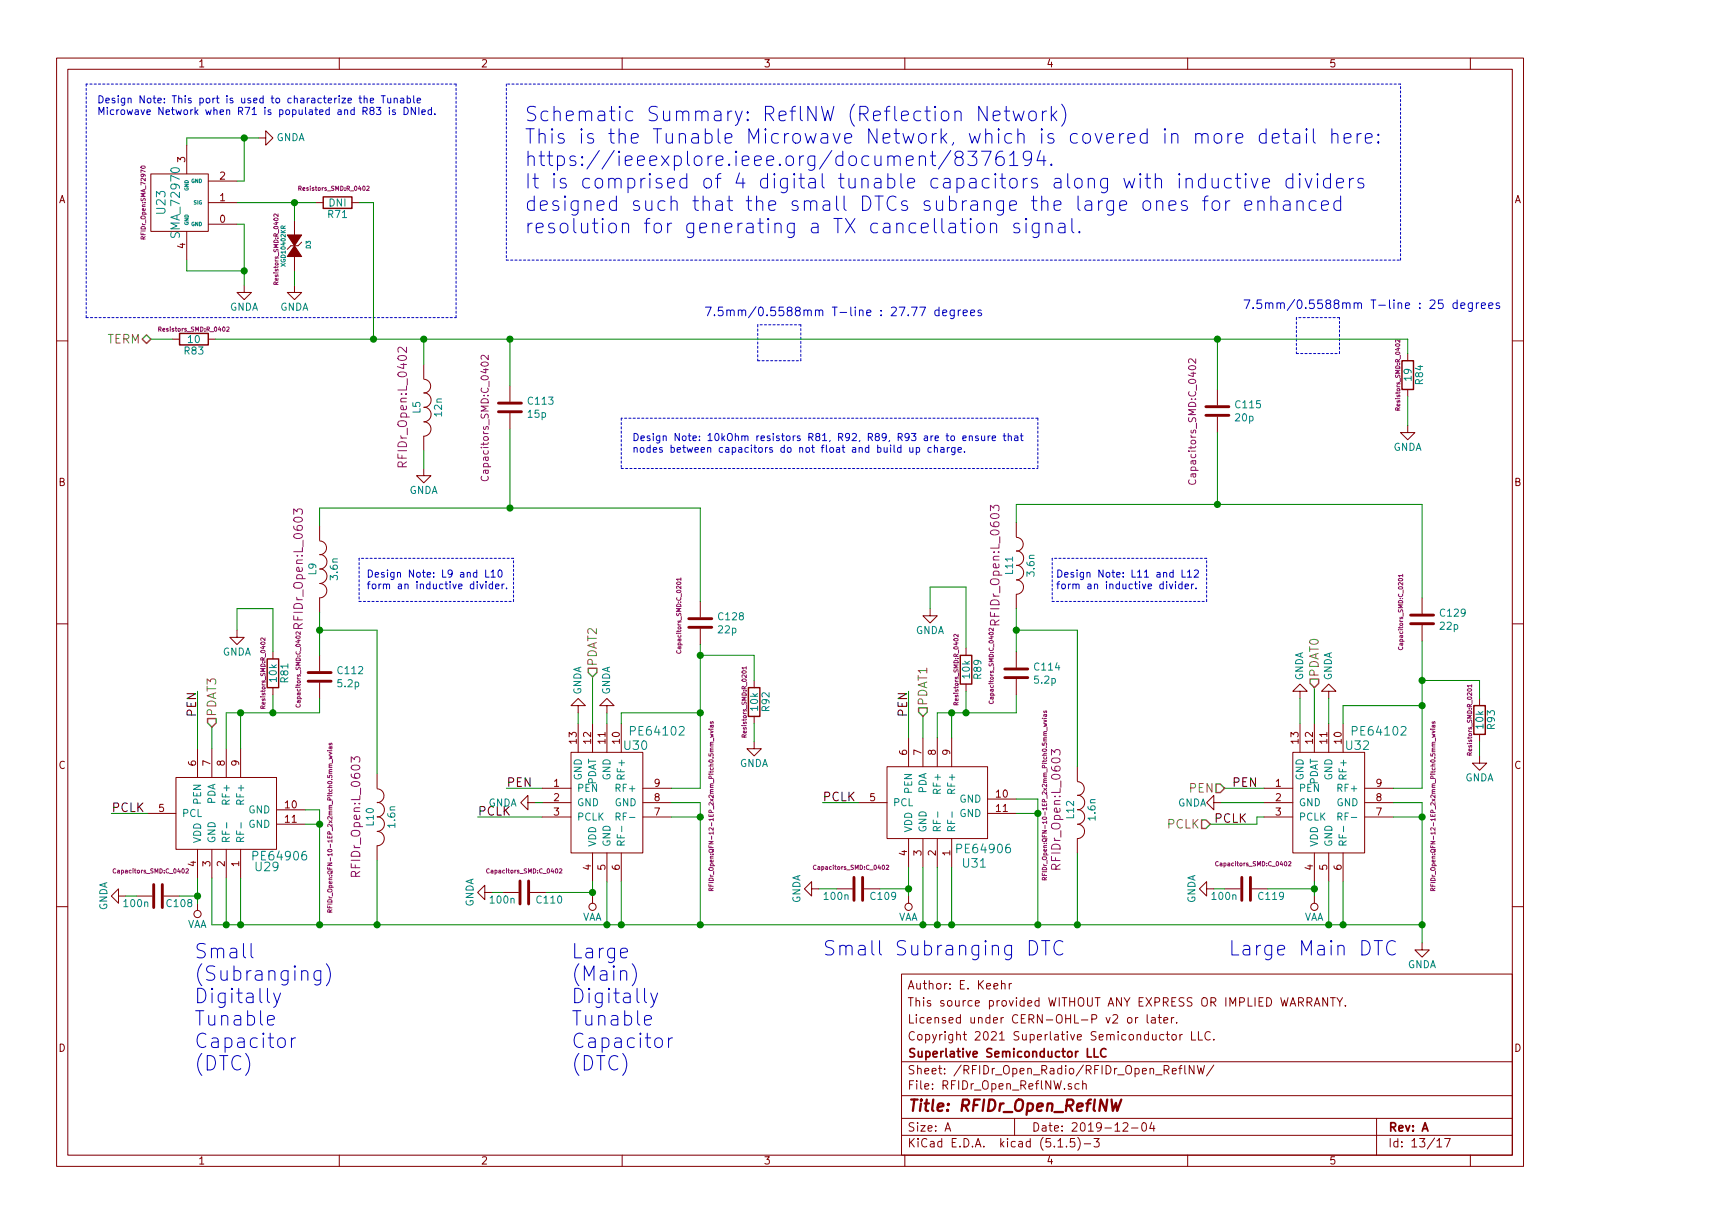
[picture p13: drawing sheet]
<svg xmlns="http://www.w3.org/2000/svg" width="297mm" height="210mm" viewBox="0 0 297 210" stroke-linecap="round" stroke-linejoin="round" font-family="sans-serif">
<defs><g id="words">
<g font-size="3.4" fill="#0000c2">
<text x="90.2" y="20.9">Schematic Summary: ReflNW (Reflection Network)</text>
<text x="90.2" y="24.7">This is the Tunable Microwave Network, which is covered in more detail here:</text>
<text x="90.2" y="28.6">https://ieeexplore.ieee.org/document/8376194.</text>
<text x="90.2" y="32.4">It is comprised of 4 digital tunable capacitors along with inductive dividers</text>
<text x="90.2" y="36.3">designed such that the small DTCs subrange the large ones for enhanced</text>
<text x="90.2" y="40.1">resolution for generating a TX cancellation signal.</text>
<text x="33.4" y="164.8">Small</text>
<text x="98.2" y="164.8">Large</text>
<text x="141.4" y="164.3">Small Subranging DTC</text>
<text x="211.2" y="164.3">Large Main DTC</text>
<text x="33.4" y="168.6">(Subranging)</text>
<text x="33.4" y="172.5">Digitally</text>
<text x="98.2" y="168.6">(Main)</text>
<text x="98.2" y="172.5">Digitally</text>
<text x="33.4" y="176.4">Tunable</text>
<text x="98.2" y="176.4">Tunable</text>
<text x="33.4" y="180.2">Capacitor</text>
<text x="33.4" y="184.1">(DTC)</text>
<text x="98.2" y="180.2">Capacitor</text>
<text x="98.2" y="184.1">(DTC)</text>
</g>
<text font-size="2.7" fill="#840000" x="156" y="191.1">Title: RFIDr_Open_ReflNW</text>
<g font-size="2.1" fill="#008484">
<text x="28.5" y="36.7" transform="rotate(-90 28.5 36.7)">U23</text>
<text x="30.9" y="40.6" transform="rotate(-90 30.9 40.6)">SMA_72970</text>
<text x="107.4" y="128.9">U30</text>
<text x="108.8" y="126.5">PE64102</text>
<text x="231.6" y="128.9">U32</text>
<text x="232.9" y="126.5">PE64102</text>
<text x="43.9" y="147.9">PE64906</text>
<text x="44" y="149.8">U29</text>
<text x="164.9" y="146.7">PE64906</text>
<text x="165.7" y="149.2">U31</text>
</g>
<g font-size="2.1" fill="#0000c2">
<text x="213.7" y="53.1">7.5mm/0.5588mm T-line : 25 degrees</text>
<text x="121.1" y="54.4">7.5mm/0.5588mm T-line : 27.77 degrees</text>
</g>
<g font-size="2.1" fill="#848400">
<text x="18.4" y="59.1">TERM</text>
<text x="102.7" y="114.6" transform="rotate(-90 102.7 114.6)">PDAT2</text>
<text x="226.8" y="116.5" transform="rotate(-90 226.8 116.5)">PDAT0</text>
<text x="37.2" y="123.3" transform="rotate(-90 37.2 123.3)">PDAT3</text>
<text x="159.5" y="121.4" transform="rotate(-90 159.5 121.4)">PDAT1</text>
<text x="204.6" y="136.3">PEN</text>
<text x="200.8" y="142.4">PCLK</text>
</g>
<g font-size="2.1" fill="#840084">
<text x="70" y="79.9" transform="rotate(-90 70 79.9)">RFIDr_Open:L_0402</text>
<text x="52.1" y="107.7" transform="rotate(-90 52.1 107.7)">RFIDr_Open:L_0603</text>
<text x="171.9" y="107.1" transform="rotate(-90 171.9 107.1)">RFIDr_Open:L_0603</text>
<text x="182.4" y="149.1" transform="rotate(-90 182.4 149.1)">RFIDr_Open:L_0603</text>
<text x="62" y="150.3" transform="rotate(-90 62 150.3)">RFIDr_Open:L_0603</text>
</g>
<g font-size="2.1">
<text x="33.7" y="123.1" transform="rotate(-90 33.7 123.1)">PEN</text>
<text x="156" y="123.1" transform="rotate(-90 156 123.1)">PEN</text>
<text x="87.1" y="135.3">PEN</text>
<text x="141.4" y="137.7">PCLK</text>
<text x="211.9" y="135.3">PEN</text>
<text x="19.1" y="139.6">PCLK</text>
<text x="82.1" y="140.2">PCLK</text>
<text x="208.8" y="141.4">PCLK</text>
</g>
<g font-size="2" fill="#840000">
<text x="156" y="173">This source provided WITHOUT ANY EXPRESS OR IMPLIED WARRANTY.</text>
<text x="156" y="170.1">Author: E. Keehr</text>
<text x="156" y="178.9">Copyright 2021 Superlative Semiconductor LLC.</text>
<text x="156" y="176">Licensed under CERN-OHL-P v2 or later.</text>
<text x="156" y="184.7">Sheet: /RFIDr_Open_Radio/RFIDr_Open_ReflNW/</text>
<text x="156" y="181.8">Superlative Semiconductor LLC</text>
<text x="156" y="187.3">File: RFIDr_Open_ReflNW.sch</text>
<text x="156" y="197.3">KiCad E.D.A. kicad (5.1.5)-3</text>
<text x="156" y="194.5">Size: A</text>
<text x="177.4" y="194.5">Date: 2019-12-04</text>
<text x="238.7" y="194.5">Rev: A</text>
<text x="238.7" y="197.3">Id: 13/17</text>
</g>
<g font-size="1.8" fill="#840000">
<text x="34" y="11.6">1</text>
<text x="82.7" y="11.6">2</text>
<text x="131.3" y="11.6">3</text>
<text x="179.9" y="11.6">4</text>
<text x="228.6" y="11.6">5</text>
<text x="10.1" y="34.9">A</text>
<text x="260.5" y="34.9">A</text>
<text x="10.1" y="83.5">B</text>
<text x="260.5" y="83.5">B</text>
<text x="10.1" y="132.2">C</text>
<text x="260.5" y="132.2">C</text>
<text x="10.1" y="180.8">D</text>
<text x="260.5" y="180.8">D</text>
<text x="34" y="200.2">1</text>
<text x="82.7" y="200.2">2</text>
<text x="131.3" y="200.2">3</text>
<text x="179.9" y="200.2">4</text>
<text x="228.6" y="200.2">5</text>
</g>
<g font-size="1.7" fill="#0000c2">
<text x="16.7" y="17.8">Design Note: This port is used to characterize the Tunable</text>
<text x="16.7" y="19.8">Microwave Network when R71 is populated and R83 is DNIed.</text>
<text x="108.7" y="75.8">Design Note: 10kOhm resistors R81, R92, R89, R93 are to ensure that</text>
<text x="108.7" y="77.8">nodes between capacitors do not float and build up charge.</text>
<text x="63" y="99.3">Design Note: L9 and L10</text>
<text x="63" y="101.3">form an inductive divider.</text>
<text x="181.6" y="99.3">Design Note: L11 and L12</text>
<text x="181.6" y="101.3">form an inductive divider.</text>
</g>
<g font-size="1.7" fill="#840000">
<text x="31.9" y="27.9" transform="rotate(-90 31.9 27.9)">3</text>
<text x="37.8" y="34.6">1</text>
<text x="37.8" y="30.9">2</text>
<text x="37.8" y="38.3">0</text>
<text x="31.9" y="42.7" transform="rotate(-90 31.9 42.7)">4</text>
<text x="33.7" y="131.7" transform="rotate(-90 33.7 131.7)">6</text>
<text x="36.2" y="131.7" transform="rotate(-90 36.2 131.7)">7</text>
<text x="38.7" y="131.7" transform="rotate(-90 38.7 131.7)">8</text>
<text x="41.1" y="131.7" transform="rotate(-90 41.1 131.7)">9</text>
<text x="99.2" y="127.8" transform="rotate(-90 99.2 127.8)">13</text>
<text x="101.7" y="127.8" transform="rotate(-90 101.7 127.8)">12</text>
<text x="104.1" y="127.8" transform="rotate(-90 104.1 127.8)">11</text>
<text x="106.6" y="127.8" transform="rotate(-90 106.6 127.8)">10</text>
<text x="156" y="129.8" transform="rotate(-90 156 129.8)">6</text>
<text x="158.5" y="129.8" transform="rotate(-90 158.5 129.8)">7</text>
<text x="161" y="129.8" transform="rotate(-90 161 129.8)">8</text>
<text x="163.4" y="129.8" transform="rotate(-90 163.4 129.8)">9</text>
<text x="223.3" y="127.8" transform="rotate(-90 223.3 127.8)">13</text>
<text x="225.8" y="127.8" transform="rotate(-90 225.8 127.8)">12</text>
<text x="228.3" y="127.8" transform="rotate(-90 228.3 127.8)">11</text>
<text x="230.8" y="127.8" transform="rotate(-90 230.8 127.8)">10</text>
<text x="95.3" y="135.3">1</text>
<text x="95.3" y="137.7">2</text>
<text x="112.6" y="137.7">8</text>
<text x="112.6" y="135.3">9</text>
<text x="149.6" y="137.7">5</text>
<text x="171.4" y="137.1">10</text>
<text x="219.4" y="135.3">1</text>
<text x="219.4" y="137.7">2</text>
<text x="236.7" y="137.7">8</text>
<text x="236.7" y="135.3">9</text>
<text x="27.3" y="139.6">5</text>
<text x="49.1" y="139">10</text>
<text x="49.1" y="141.4">11</text>
<text x="95.3" y="140.2">3</text>
<text x="112.6" y="140.2">7</text>
<text x="171.4" y="139.6">11</text>
<text x="219.4" y="140.2">3</text>
<text x="236.7" y="140.2">7</text>
<text x="33.7" y="149" transform="rotate(-90 33.7 149)">4</text>
<text x="36.2" y="149" transform="rotate(-90 36.2 149)">3</text>
<text x="38.7" y="149" transform="rotate(-90 38.7 149)">2</text>
<text x="41.1" y="149" transform="rotate(-90 41.1 149)">1</text>
<text x="101.7" y="149.6" transform="rotate(-90 101.7 149.6)">4</text>
<text x="104.1" y="149.6" transform="rotate(-90 104.1 149.6)">5</text>
<text x="106.6" y="149.6" transform="rotate(-90 106.6 149.6)">6</text>
<text x="156" y="147.1" transform="rotate(-90 156 147.1)">4</text>
<text x="158.5" y="147.1" transform="rotate(-90 158.5 147.1)">3</text>
<text x="161" y="147.1" transform="rotate(-90 161 147.1)">2</text>
<text x="163.4" y="147.1" transform="rotate(-90 163.4 147.1)">1</text>
<text x="225.8" y="149.6" transform="rotate(-90 225.8 149.6)">4</text>
<text x="228.3" y="149.6" transform="rotate(-90 228.3 149.6)">5</text>
<text x="230.8" y="149.6" transform="rotate(-90 230.8 149.6)">6</text>
</g>
<g font-size="1.7" fill="#008484">
<text x="47.5" y="24.3">GNDA</text>
<text x="56.6" y="35.5">DNI</text>
<text x="56.5" y="37.5">R71</text>
<text x="39.5" y="53.4">GNDA</text>
<text x="48.1" y="53.4">GNDA</text>
<text x="32.4" y="59">10</text>
<text x="31.8" y="61">R83</text>
<text x="242.8" y="65.4" transform="rotate(-90 242.8 65.4)">19</text>
<text x="72.3" y="71" transform="rotate(-90 72.3 71)">L5</text>
<text x="76" y="71.5" transform="rotate(-90 76 71.5)">12n</text>
<text x="90.9" y="71.8">15p</text>
<text x="90.9" y="69.6">C113</text>
<text x="212.6" y="70.2">C115</text>
<text x="244.8" y="66" transform="rotate(-90 244.8 66)">R84</text>
<text x="212.6" y="72.4">20p</text>
<text x="239.6" y="77.5">GNDA</text>
<text x="70.4" y="84.9">GNDA</text>
<text x="54.4" y="98.8" transform="rotate(-90 54.4 98.8)">L9</text>
<text x="58.1" y="99.5" transform="rotate(-90 58.1 99.5)">3.6n</text>
<text x="174.2" y="98.7" transform="rotate(-90 174.2 98.7)">L11</text>
<text x="177.9" y="98.9" transform="rotate(-90 177.9 98.9)">3.6n</text>
<text x="123.7" y="106.6">C128</text>
<text x="247.8" y="106">C129</text>
<text x="38.2" y="112.7">GNDA</text>
<text x="123.6" y="108.9">22p</text>
<text x="157.5" y="109">GNDA</text>
<text x="247.8" y="108.3">22p</text>
<text x="47.6" y="117.2" transform="rotate(-90 47.6 117.2)">10k</text>
<text x="49.6" y="117.3" transform="rotate(-90 49.6 117.3)">R81</text>
<text x="58.2" y="115.9">C112</text>
<text x="58.2" y="118.1">5.2p</text>
<text x="100" y="119.5" transform="rotate(-90 100 119.5)">GNDA</text>
<text x="104.9" y="119.5" transform="rotate(-90 104.9 119.5)">GNDA</text>
<text x="166.8" y="116.6" transform="rotate(-90 166.8 116.6)">10k</text>
<text x="168.8" y="116.7" transform="rotate(-90 168.8 116.7)">R89</text>
<text x="178" y="115.3">C114</text>
<text x="178" y="117.5">5.2p</text>
<text x="224.1" y="117" transform="rotate(-90 224.1 117)">GNDA</text>
<text x="229.1" y="117" transform="rotate(-90 229.1 117)">GNDA</text>
<text x="130.4" y="122.1" transform="rotate(-90 130.4 122.1)">10k</text>
<text x="132.4" y="122.3" transform="rotate(-90 132.4 122.3)">R92</text>
<text x="255.1" y="125.2" transform="rotate(-90 255.1 125.2)">10k</text>
<text x="257.1" y="125.3" transform="rotate(-90 257.1 125.3)">R93</text>
<text x="127.2" y="131.9">GNDA</text>
<text x="39.5" y="137.9" transform="rotate(-90 39.5 137.9)">RF+</text>
<text x="42" y="137.9" transform="rotate(-90 42 137.9)">RF+</text>
<text x="99.2" y="136.1">PEN</text>
<text x="100.1" y="134.2" transform="rotate(-90 100.1 134.2)">GND</text>
<text x="102.5" y="135" transform="rotate(-90 102.5 135)">PDAT</text>
<text x="105" y="134.2" transform="rotate(-90 105 134.2)">GND</text>
<text x="106.3" y="136.1">RF+</text>
<text x="107.5" y="133.6" transform="rotate(-90 107.5 133.6)">RF+</text>
<text x="156.9" y="136.3" transform="rotate(-90 156.9 136.3)">PEN</text>
<text x="159.4" y="136.4" transform="rotate(-90 159.4 136.4)">PDA</text>
<text x="161.8" y="136.1" transform="rotate(-90 161.8 136.1)">RF+</text>
<text x="164.3" y="136.1" transform="rotate(-90 164.3 136.1)">RF+</text>
<text x="165" y="138">GND</text>
<text x="223.3" y="136.1">PEN</text>
<text x="224.2" y="134.2" transform="rotate(-90 224.2 134.2)">GND</text>
<text x="226.7" y="135" transform="rotate(-90 226.7 135)">PDAT</text>
<text x="229.2" y="134.2" transform="rotate(-90 229.2 134.2)">GND</text>
<text x="230.4" y="136.1">RF+</text>
<text x="231.6" y="133.6" transform="rotate(-90 231.6 133.6)">RF+</text>
<text x="252" y="134.3">GNDA</text>
<text x="31.3" y="140.5">PCL</text>
<text x="34.6" y="138.2" transform="rotate(-90 34.6 138.2)">PEN</text>
<text x="37.1" y="138.3" transform="rotate(-90 37.1 138.3)">PDA</text>
<text x="42.7" y="139.8">GND</text>
<text x="42.7" y="142.3">GND</text>
<text x="64.3" y="141.9" transform="rotate(-90 64.3 141.9)">L10</text>
<text x="68" y="142.2" transform="rotate(-90 68 142.2)">1.6n</text>
<text x="84" y="138.7">GNDA</text>
<text x="99.2" y="138.6">GND</text>
<text x="99.2" y="141.1">PCLK</text>
<text x="105.7" y="138.6">GND</text>
<text x="106.7" y="141.1">RF-</text>
<text x="153.6" y="138.6">PCL</text>
<text x="156.9" y="143.2" transform="rotate(-90 156.9 143.2)">VDD</text>
<text x="159.4" y="143.2" transform="rotate(-90 159.4 143.2)">GND</text>
<text x="161.8" y="143.2" transform="rotate(-90 161.8 143.2)">RF-</text>
<text x="164.3" y="143.2" transform="rotate(-90 164.3 143.2)">RF-</text>
<text x="165" y="140.5">GND</text>
<text x="184.7" y="140.7" transform="rotate(-90 184.7 140.7)">L12</text>
<text x="188.4" y="140.9" transform="rotate(-90 188.4 140.9)">1.6n</text>
<text x="202.5" y="138.7">GNDA</text>
<text x="223.3" y="138.6">GND</text>
<text x="223.3" y="141.1">PCLK</text>
<text x="229.9" y="138.6">GND</text>
<text x="230.9" y="141.1">RF-</text>
<text x="34.6" y="145" transform="rotate(-90 34.6 145)">VDD</text>
<text x="37.1" y="145" transform="rotate(-90 37.1 145)">GND</text>
<text x="39.5" y="145" transform="rotate(-90 39.5 145)">RF-</text>
<text x="42" y="145" transform="rotate(-90 42 145)">RF-</text>
<text x="102.5" y="145.6" transform="rotate(-90 102.5 145.6)">VDD</text>
<text x="105" y="145.6" transform="rotate(-90 105 145.6)">GND</text>
<text x="107.5" y="145.6" transform="rotate(-90 107.5 145.6)">RF-</text>
<text x="226.7" y="145.6" transform="rotate(-90 226.7 145.6)">VDD</text>
<text x="229.2" y="145.6" transform="rotate(-90 229.2 145.6)">GND</text>
<text x="231.6" y="145.6" transform="rotate(-90 231.6 145.6)">RF-</text>
<text x="21.4" y="156">100n</text>
<text x="28.8" y="156">C108</text>
<text x="81.5" y="156" transform="rotate(-90 81.5 156)">GNDA</text>
<text x="84.4" y="155.3">100n</text>
<text x="92.4" y="155.3">C110</text>
<text x="137.7" y="155.3" transform="rotate(-90 137.7 155.3)">GNDA</text>
<text x="141.9" y="154.7">100n</text>
<text x="149.9" y="154.7">C109</text>
<text x="205.6" y="155.3" transform="rotate(-90 205.6 155.3)">GNDA</text>
<text x="208.6" y="154.7">100n</text>
<text x="216.6" y="154.7">C119</text>
<text x="18.5" y="156.6" transform="rotate(-90 18.5 156.6)">GNDA</text>
<text x="32.1" y="159.5">VAA</text>
<text x="100.1" y="158.3">VAA</text>
<text x="154.4" y="158.3">VAA</text>
<text x="224.2" y="158.3">VAA</text>
<text x="242.1" y="166.5">GNDA</text>
</g>
<g font-size="1.7" fill="#840084">
<text x="84.1" y="82" transform="rotate(-90 84.1 82)">Capacitors_SMD:C_0402</text>
<text x="205.7" y="82.6" transform="rotate(-90 205.7 82.6)">Capacitors_SMD:C_0402</text>
</g>
<g font-size="1" fill="#840084">
<text x="51.7" y="32.8">Resistors_SMD:R_0402</text>
<text x="25" y="40.9" transform="rotate(-90 25 40.9)">RFIDr_Open:SMA_72970</text>
<text x="47.9" y="48.6" transform="rotate(-90 47.9 48.6)">Resistors_SMD:R_0402</text>
<text x="27.6" y="57">Resistors_SMD:R_0402</text>
<text x="240.8" y="70.2" transform="rotate(-90 240.8 70.2)">Resistors_SMD:R_0402</text>
<text x="117.2" y="111.9" transform="rotate(-90 117.2 111.9)">Capacitors_SMD:C_0201</text>
<text x="241.3" y="111.3" transform="rotate(-90 241.3 111.3)">Capacitors_SMD:C_0201</text>
<text x="45.6" y="121.5" transform="rotate(-90 45.6 121.5)">Resistors_SMD:R_0402</text>
<text x="51.7" y="121.2" transform="rotate(-90 51.7 121.2)">Capacitors_SMD:C_0402</text>
<text x="164.8" y="120.9" transform="rotate(-90 164.8 120.9)">Resistors_SMD:R_0402</text>
<text x="170.9" y="120.6" transform="rotate(-90 170.9 120.6)">Capacitors_SMD:C_0402</text>
<text x="128.4" y="126.5" transform="rotate(-90 128.4 126.5)">Resistors_SMD:R_0201</text>
<text x="253.2" y="129.5" transform="rotate(-90 253.2 129.5)">Resistors_SMD:R_0201</text>
<text x="140.3" y="149.5">Capacitors_SMD:C_0402</text>
<text x="180.1" y="149.8" transform="rotate(-90 180.1 149.8)">RFIDr_Open:QFN-10-1EP_2x2mm_Pitch0.5mm_wvias</text>
<text x="209.5" y="148.9">Capacitors_SMD:C_0402</text>
<text x="19.9" y="150.1">Capacitors_SMD:C_0402</text>
<text x="57.1" y="155.4" transform="rotate(-90 57.1 155.4)">RFIDr_Open:QFN-10-1EP_2x2mm_Pitch0.5mm_wvias</text>
<text x="84.1" y="150.1">Capacitors_SMD:C_0402</text>
<text x="122.7" y="151.7" transform="rotate(-90 122.7 151.7)">RFIDr_Open:QFN-12-1EP_2x2mm_Pitch0.5mm_wvias</text>
<text x="246.9" y="151.7" transform="rotate(-90 246.9 151.7)">RFIDr_Open:QFN-12-1EP_2x2mm_Pitch0.5mm_wvias</text>
</g>
<g font-size="1" fill="#008484">
<text x="49.1" y="45.6" transform="rotate(-90 49.1 45.6)">XGD10402KR</text>
<text x="53.4" y="42.7" transform="rotate(-90 53.4 42.7)">D3</text>
</g>
<g font-size=".9" fill="#008484">
<text x="32.4" y="32.8" transform="rotate(-90 32.4 32.8)">GND</text>
<text x="32.9" y="31.4">GND</text>
<text x="33.4" y="35.1">SIG</text>
<text x="32.4" y="38.8" transform="rotate(-90 32.4 38.8)">GND</text>
<text x="32.9" y="38.8">GND</text>
</g>
</g></defs>
<g fill="none" stroke="#840000" stroke-width=".17">
<path d="M9.7 10h252.3v190.5h-252.3zM11.7 11.9h248.4v186.7h-248.4zM58.4 10v1.9M107 10v1.9M155.6 10v1.9M204.3 10v1.9M252.9 10v1.9M25.9 29.9h9.9v9.9h-9.9zM32.1 25v4.9M32.1 39.8v4.9M35.8 38.5h5M35.8 34.8h5"/>
<path d="M35.8 31.1h5M44.5 23.7h1.2v-1.2l1.2 1.2-1.2 1.3v-1.3M50.6 37.9v2.5M54.4 34.8h1.2M60.5 34.8h1.3M9.7 58.6h2M29.6 58.3h1.3M35.8 58.3h1.3M42 49v1.3h1.2l-1.2 1.2-1.2-1.2h1.2M50.6 49v1.3h1.3l-1.3 1.2-1.2-1.2h1.2M50.6 44.1v2.5M51.9 41.6l-.6 .6h-1.3l-.6 .7"/>
<path d="M260.1 58.6h1.9M72.9 62.6v2.5M72.9 75v2.5M72.9 70a1.26 1.26 0 0 1 1.2 1.3 1.26 1.26 0 0 1-1.2 1.2 1.24 1.24 0 0 1 1.2 1.3 1.24 1.24 0 0 1-1.2 1.2M72.9 67.5a1.26 1.26 0 0 1 1.2 1.3 1.26 1.26 0 0 1-1.2 1.2M72.9 65.2a1.19 1.19 0 0 1 1.2 1.2 1.19 1.19 0 0 1-1.2 1.2M87.7 66.3v2.8M87.7 71v2.8M209.4 67v2.7M209.4 71.7v2.7M242.1 73.1v1.3h1.3l-1.3 1.2-1.2-1.2h1.2M242.1 60.8v1.2"/>
<path d="M242.1 67v1.2M55 90.4v2.5M55 97.8a1.26 1.26 0 0 1 1.2 1.3 1.26 1.26 0 0 1-1.2 1.2 1.24 1.24 0 0 1 1.2 1.2 1.24 1.24 0 0 1-1.2 1.3M55 95.3a1.26 1.26 0 0 1 1.2 1.3 1.26 1.26 0 0 1-1.2 1.2M55 93a1.19 1.19 0 0 1 1.2 1.2 1.19 1.19 0 0 1-1.2 1.2M72.9 80.5v1.3h1.2l-1.2 1.2-1.3-1.2h1.3M174.8 89.8v2.5M174.8 97.2a1.26 1.26 0 0 1 1.3 1.2 1.26 1.26 0 0 1-1.3 1.3 1.24 1.24 0 0 1 1.2 1.2 1.24 1.24 0 0 1-1.2 1.3M174.8 94.7a1.26 1.26 0 0 1 1.3 1.3 1.26 1.26 0 0 1-1.3 1.2M174.8 92.4a1.19 1.19 0 0 1 1.2 1.2 1.19 1.19 0 0 1-1.2 1.2M9.7 107.3h2M40.8 108.3v1.3h1.2l-1.2 1.2-1.3-1.2h1.3"/>
<path d="M46.9 112v1.3M46.9 118.2v1.3M55 102.8v2.5M55 112.7v2.7M55 117.4v2.7M120.4 103.4v2.7M120.4 108.1v2.7M129.7 117v1.2M160 104.6v1.3h1.2l-1.2 1.2-1.3-1.2h1.3M166.2 111.4v1.3M166.2 117.6v1.2M174.8 102.2v2.4"/>
<path d="M174.8 112v2.8M174.8 116.7v2.8M223.6 118.8h1.2l-1.2-1.2-1.2 1.2h1.2v1.3M228.5 118.8h1.3l-1.3-1.2-1.2 1.2h1.2v1.3M244.6 102.8v2.7M244.6 107.5v2.7M260.1 107.3h1.9M25.3 139.8h5M30.3 133.7h17.3v12.3h-17.3zM34 128.7v5M36.4 128.7v5M38.9 128.7v5"/>
<path d="M41.4 128.7v5M47.6 139.2h4.9M64.9 133v2.5M64.9 137.9a1.26 1.26 0 0 1 1.2 1.3 1.26 1.26 0 0 1-1.2 1.3M64.9 135.6a1.19 1.19 0 0 1 1.1 1.2 1.19 1.19 0 0 1-1.1 1.2M90.8 138v-1.2l-1.2 1.2 1.2 1.2v-1.2h1.2M93.3 138h4.9M93.3 135.5h4.9M98.2 129.3h12.4v17.3h-12.4zM99.4 121.3h1.3l-1.3-1.2-1.2 1.2h1.2v1.2M99.4 124.4v4.9M101.9 124.4v4.9"/>
<path d="M104.4 121.3h1.2l-1.2-1.2-1.2 1.2h1.2v1.2M104.4 124.4v4.9M106.9 124.4v4.9M110.6 138h4.9M110.6 135.5h4.9M129.7 127.5v1.2h1.2l-1.2 1.3-1.2-1.3h1.2M129.7 123.2v1.2M147.6 138h5M152.6 131.8h17.3v12.4h-17.3zM156.3 126.9v4.9M158.7 126.9v4.9M161.2 126.9v4.9"/>
<path d="M163.7 126.9v4.9M169.9 139.8h4.9M169.9 137.4h4.9M185.3 131.8v2.5M185.3 139.2a1.26 1.26 0 0 1 1.3 1.2 1.26 1.26 0 0 1-1.3 1.3 1.24 1.24 0 0 1 1.2 1.2 1.24 1.24 0 0 1-1.2 1.3M185.3 136.7a1.26 1.26 0 0 1 1.3 1.3 1.26 1.26 0 0 1-1.3 1.2M185.3 134.4a1.19 1.19 0 0 1 1.2 1.2 1.19 1.19 0 0 1-1.2 1.2M208.8 138v-1.2l-1.3 1.2 1.3 1.2v-1.2h1.2M217.4 138h5M217.4 135.5h5M222.4 129.3h12.3v17.3h-12.3zM223.6 124.4v4.9"/>
<path d="M226.1 124.4v4.9M228.5 124.4v4.9M231 124.4v4.9M234.7 138h5M234.7 135.5h5M254.5 130v1.2h1.2l-1.2 1.2-1.3-1.2h1.3M254.5 120.1v1.2M254.5 126.3v1.2M9.7 155.9h2M20.4 154v-1.2l-1.3 1.2 1.3 1.3v-1.3h1.2M23.5 154h2.7M28.2 154h2.7"/>
<path d="M34 146v5M34 155.3v1.2M36.4 146v5M38.9 146v5M41.4 146v5M47.6 141.7h4.9M64.9 145.4v2.5M64.9 140.4a1.26 1.26 0 0 1 1.2 1.3 1.26 1.26 0 0 1-1.2 1.2 1.24 1.24 0 0 1 1.2 1.3 1.24 1.24 0 0 1-1.2 1.2M83.4 153.4v-1.2l-1.3 1.2 1.3 1.3v-1.3h1.2M86.5 153.4h2.7M91.2 153.4h2.7M93.3 140.5h4.9"/>
<path d="M101.9 146.6v5M101.9 154v1.3M104.4 146.6v5M106.9 146.6v5M110.6 140.5h4.9M139.6 152.8v-1.2l-1.2 1.2 1.2 1.2v-1.2h1.2M143.9 152.8h2.7M148.6 152.8h2.7M156.3 144.2v4.9M156.3 154v1.3M158.7 144.2v4.9M161.2 144.2v4.9"/>
<path d="M163.7 144.2v4.9M185.3 144.2v2.4M207.5 152.8v-1.2l-1.2 1.2 1.2 1.2v-1.2h1.3M210.6 152.8h2.7M215.3 152.8h2.7M217.4 140.5h5M226.1 146.6v5M226.1 154v1.3M228.5 146.6v5M231 146.6v5M234.7 140.5h5M260.1 155.9h1.9"/>
<path d="M155.1 167.5h105v31.1h-105zM172.3 169.2l.2-.1h.3l.1 .9M172.3 168.6v1.4M173.6 169.1v.9M174 169.1l-.4 .1v.1M194 175l.4-.1 .3 .3v.4l-.3 .3-.4-.1-.1-.2zM195.3 174.9v1M195.7 174.9l-.4 .3M197.3 174.4v1.3l.2 .2M198.1 175h.5l.1 .9M198.7 175.3h-.5l-.2 .2 .2 .4 .5-.1M199.2 174.9h.6"/>
<path d="M199.4 174.4v1.3l.4 .2M200.2 177.9l-.4-.1-.3 .3v.6l.3 .1 .4-.1M200.2 175.4l.7-.1-.1-.3-.4-.1-.2 .2v.7h.6M200.6 177.8h.5M200.8 177.3v1.3l.3 .2M201.5 174.9v1M201.6 178l.2-.2 .4 .2v.7l-.2 .1-.4-.1zM201.9 174.9l-.4 .3M202.4 175.8v.1M202.9 177.8v1M203.4 177.8l-.5 .3M204.9 177.3v1.5h.8"/>
<path d="M206.1 177.3v1.5h.7M208.2 177.5a.68 .68 0 0 0-.9 .2 .68 .68 0 0 0 .1 .9 .53 .53 0 0 0 .8 .1M208.8 178.7v.1M224.8 172.3l.7-.1 .1-.2v-.3l-.2-.2h-.6v1.5M225.2 172.3l.4 .7M226.1 173l.4-1.5 .5 1.5M226.2 172.6h.7M228.3 171.5v1.5l-.8-1.5v1.5M228.8 171.5h.9M229.3 171.5v1.5M229.9 171.5l.5 .8 .5-.8M230.4 172.3v.7"/>
<path d="M231.4 172.8v.2M244.6 162.1v1.2h1.2l-1.2 1.2-1.2-1.2h1.2M58.4 198.6v1.9M107 198.6v1.9M155.1 195.2h105M155.1 192.3h105M155.1 188.4h105M155.1 182.5h105M155.6 198.6v1.9M162.5 194.5l.5-1.5 .5 1.5M162.7 194h.7M174.5 192.3v2.9"/>
<path d="M182 197.2h.8M183.4 197.1v.1M184.8 195.7h-.7v.7l.2-.1h.5l.1 .3-.1 .5-.2 .1-.5-.1M185.4 195.5a1.66 1.66 0 0 1 0 2.3M185.6 186.4l-.4-.1-.3 .3 .1 .5 .2 .2 .4-.1M186.2 186.4l.2-.1 .4 .1v.9M186.2 185.8v1.5M186.5 196.6h1.1M188.2 195.7h.9l-.5 .6 .4 .1v.7l-.2 .1-.6-.1M193.2 193.2l.2-.2h.3l.3 .4-.9 1.1h.9M194.6 193.9h1.1M196.5 193.2l.3-.2a.92 .92 0 0 1 0 1.5 .8 .8 0 0 1-.3-1.3z"/>
<path d="M198.1 192.9l-.3 1.1h.8M198.4 193.5v1M202.7 183.7h.6M203.3 183.2l-.4 .2v1.2M203.8 183.2v1.2l.2 .2M204.3 198.6v1.9M205.4 183.2v1.4l-.9-1.4v1.4M205.9 183.2l.4 1.4 .2-1 .3 1 .4-1.4M208.8 183.1l-1.3 1.9M236.8 192.3v6.3M247.1 196.1l.5-.4v1.5M247.1 197.2h.9"/>
<path d="M248.5 195.7h.9l-.6 1.5M252.9 198.6v1.9"/>
<circle cx="34" cy="157.1" r=".62"/>
<circle cx="101.9" cy="155.9" r=".62"/>
<circle cx="156.3" cy="155.9" r=".62"/>
<circle cx="226.1" cy="155.9" r=".62"/>
</g>
<path d="M191.2 189l.2 2 .5-1.4 .2 1.4 .8-2" fill="none" stroke="#840000" stroke-width=".4"/>
<path d="M187 180.3v1.4h.7M188.2 180.3v1.4h.7M190.2 180.4a.68 .68 0 0 0-.9 .2 .68 .68 0 0 0 .2 .9 .53 .53 0 0 0 .7 .1" fill="none" stroke="#840000" stroke-width=".3"/>
<g fill="none" stroke="#840000" stroke-width=".49">
<path d="M85.7 70.8h4M85.7 69.3h4M207.4 71.4h4M207.4 69.9h4M53 117.1h3.9M53 115.6h3.9M118.5 107.8h3.9M118.5 106.4h3.9M172.8 116.5h4M172.8 115h4M242.6 107.2h4M242.6 105.7h4"/>
<path d="M26.4 152.1v3.9M27.9 152.1v3.9M89.4 151.5v3.9M90.9 151.5v3.9M146.9 150.8v4M148.4 150.8v4M213.6 150.8v4M215.1 150.8v4"/>
</g>
<g fill="none" stroke="#840084" stroke-width=".17">
<path d="M24.3 28.6a.37 .37 0 0 1 .4-.1 .37 .37 0 0 1 .3 .3 .35 .35 0 0 1-.5 .2 .35 .35 0 0 1-.2-.4zM47.8 36.8v.4l-.5-.4-.2 .1 .1 .3M51.4 32.4l.4-.1v-.2l-.4-.1v.7M63.1 32.1l.3-.1 .1 .2-.4 .5h.4M27.3 56.6l.4-.1v-.2l-.4-.1v.8M39 56.3l.3-.1 .1 .2-.4 .6h.4M47.5 48.9l-.1-.4h-.2l-.1 .4h.7M69.9 59.7v.9l-1-.9-.3 .1-.2 .2 .2 .6M240.8 58.4v.5l-.6-.5-.2 .2 .1 .2M84 61.1v.7l-.7-.7h-.2l-.4 .2 .2 .5M205.7 61.7v.8l-.7-.8h-.2l-.4 .2 .1 .5M240.4 70.5l-.1-.4h-.2l-.1 .4h.8"/>
<path d="M50.5 88.4v-.9l.6 .5 .1-.4h.7l.1 .2v.4l-.1 .2M82.9 81.9a.5 .5 0 0 0 0 .6 .5 .5 0 0 0 .6 .1 .45 .45 0 0 0 .4-.2 .45 .45 0 0 0 0-.5M117.1 99.6h-.7l.2 .2M117.1 99.3v.5M170.4 87.8v-.9l.5 .5 .1-.5h.7l.1 .3v.4l-.1 .2M204.5 82.5a.5 .5 0 0 0 0 .6 .5 .5 0 0 0 .6 .2 .45 .45 0 0 0 .5-.3 .45 .45 0 0 0-.1-.5M241.3 99h-.8l.2 .2M241.3 98.7v.5M45.6 109.7v.4l-.5-.4-.3 .1 .1 .3M51.6 108.6v.5l-.5-.5-.2 .2 .1 .3M116.4 111.8a.33 .33 0 0 0 .3 .5 .33 .33 0 0 0 .3-.5M128.4 114.8h-.8l.2 .2"/>
<path d="M128.4 114.6v.4M164.8 109.1v.4l-.5-.4-.2 .1v.3M170.8 108v.5l-.5-.5-.2 .1 .1 .3M240.6 111.2a.33 .33 0 0 0 .3 .5 .33 .33 0 0 0 .3-.5M253.1 117.9h-.7l.2 .2M253.1 117.7v.4M45.2 121.8v-.4h-.3l-.1 .4h.8M51 121.1a.33 .33 0 0 0 .3 .5 .33 .33 0 0 0 .3-.5M56.4 129.1h.1M56.6 129.3l.5 .2-.5 .2M56.6 129.1h.5M56.7 127.8v.3l.2-.3h.2v.3"/>
<path d="M56.8 128.4l.1 .3h.2v-.3M57.1 128.4h-.4v.3M60.4 131v-.9l.6 .5 .1-.4h.6l.2 .2v.4l-.2 .2M121.9 125.4h.1M122.2 125.6l.5 .2-.5 .2M122.2 125.4h.5M122.2 124.1l.1 .3 .2-.3h.1v.3M122.3 124.7l.2 .3h.1v-.3M122.7 124.7h-.5v.3M128 126.7l-.1-.4h-.2l-.1 .4h.8M164.4 121.2v-.4h-.3v.4h.7M170.2 120.5a.33 .33 0 0 0 .3 .5 .33 .33 0 0 0 .3-.5"/>
<path d="M179.3 123.5h.1M179.5 123.8l.5 .2-.5 .2M179.5 123.5h.5M179.6 122.2v.3l.2-.3h.2v.3M179.7 122.8l.1 .4h.2v-.4l-.4 .1v.3M180.9 129.8v-.9l.5 .5 .1-.5h.7l.1 .3v.4l-.1 .2M246.1 125.4h.1M246.3 125.6l.5 .2-.5 .2M246.3 125.4h.5M246.4 124.1v.3l.2-.3h.2v.3M246.5 124.7l.1 .3h.2v-.3h-.4v.3M252.8 129.8l-.1-.4h-.2l-.1 .4h.7"/>
<path d="M19.9 149.4a.33 .33 0 0 0-.5 .3 .33 .33 0 0 0 .5 .3M32 149.4h.3l.1 .2-.5 .5h.5M56.4 155.7v.4h.7M56.7 155.8v.3M56.8 156.8l-.1-.4h-.3v.4h.7M57.1 156.4l-.3 .2M84.2 149.4a.33 .33 0 0 0-.5 .3 .33 .33 0 0 0 .5 .3M96.2 149.4h.3l.2 .2-.5 .5h.5M121.9 152v.4h.8M122.3 152.1v.3M122.3 153.1v-.4h-.3l-.1 .4h.8M122.7 152.7l-.4 .2"/>
<path d="M140.4 148.8a.33 .33 0 0 0-.5 .3 .33 .33 0 0 0 .5 .3M152.4 148.8l.3-.1 .2 .3-.5 .5h.5M179.3 150.1v.4h.7M179.6 150.3v.2M179.7 151.3l-.1-.4h-.3v.4h.7M180 150.8l-.3 .3M209.5 148.2a.33 .33 0 0 0-.4 .3 .33 .33 0 0 0 .4 .3M221.6 148.2l.3-.1 .1 .2-.4 .6h.4M246.1 152v.4h.7M246.4 152.1v.3M246.5 153.1l-.1-.4h-.2l-.1 .4h.7M246.8 152.7l-.3 .2"/>
</g>
<g fill="#840000" stroke="#840000" stroke-width=".17">
<path d="M49.4 40.4h2.5l-1.3 1.8z"/>
<path d="M50.6 42.2l1.3 1.9h-2.5z"/>
</g>
<path d="M55.6 33.8h4.9v2h-4.9zM30.9 57.3h4.9v2h-4.9zM241.1 62h2v5h-2zM46 113.3h1.9v4.9h-1.9zM128.7 118.2h2v5h-2zM165.2 112.7h1.9v4.9h-1.9zM253.5 121.3h2v5h-2z" fill="none" stroke="#840000" stroke-width=".25"/>
<path d="M161.3 139.6v.9M163.8 139.6v.9M39 141.4v1M41.5 141.4v1M106 140.4l.6-.1v-.4l-.2-.1h-.4v1.2M106.9 142v1M230.1 140.4l.7-.1v-.4l-.2-.1h-.5v1.2M231.1 142v1" fill="none" stroke="#008484" stroke-width=".17"/>
<g fill="none" stroke="#0000c2" stroke-width=".17" stroke-dasharray=".4 .4">
<path d="M14.8 14.5v40.1M78.4 14.5h-63.6M87.1 14.5v30.2M240.9 14.5h-153.8M14.8 54.6h63.6M78.4 54.6v-40.1M87.1 44.7h153.8M130.3 55.8v6.2M137.7 55.8h-7.4M223 54.6v6.2M230.4 54.6h-7.4M240.9 44.7v-30.2"/>
<path d="M106.9 71.9v8.6M130.3 62h7.4M137.7 62v-6.2M178.5 71.9h-71.6M178.5 71.9v8.6M223 60.8h7.4M230.4 60.8v-6.2M61.8 96v7.4M88.3 96h-26.5M106.9 80.5h71.6M181 96v7.4M207.5 96h-26.5"/>
<path d="M61.8 103.4h26.5M88.3 103.4v-7.4M181 103.4h26.5M207.5 103.4v-7.4"/>
</g>
<g fill="none" stroke="#008400" stroke-width=".17">
<path d="M40.8 34.8h13.6M40.8 38.5h1.2v10.5M42 23.7v7.4h-1.2M44.5 23.7h-12.4v1.3M50.6 34.8v3.1M61.8 34.8h2.4v23.5M25.9 58.3h3.7M32.1 44.7v1.9h9.9M37.1 58.3h205v2.5M50.6 46.6v2.4M72.9 58.3v4.3M87.7 58.3v8"/>
<path d="M209.4 58.3v8.7M72.9 77.5v3M87.7 73.8v13.5M209.4 74.4v12.3M242.1 68.2v4.9M55 90.4v-3.1h65.4v16.1M174.8 89.8v-3.1h69.8v16.1M34 118.8v9.9M40.8 108.3v-3.7h6.1v7.4M46.9 119.5v3M55 108.3h9.9v24.7M55 105.3v7.4"/>
<path d="M101.9 116.4v8M120.4 110.8v24.7h-4.9M120.4 112.7h9.3v4.3M156.3 118.8v8.1M160 104.6v-3.7h6.2v10.5M166.2 118.8v3.7M174.8 108.3h10.5v23.5M174.8 119.5v3h-13.6v4.4M174.8 104.6v7.4M226.1 118.2v6.2M244.6 110.2v25.3h-4.9M244.6 117h9.9v3.1"/>
<path d="M19.1 139.8h6.2M36.4 125v3.7M41.4 122.5v6.2M52.5 139.2h2.5v19.8M55 120.1v2.4h-16.1v6.2M87.1 135.5h6.2M92 138h1.3M99.4 122.5v1.9M104.4 122.5v1.9M115.5 138h4.9v21M120.4 122.5h-13.5v1.9M129.7 124.4v3.1"/>
<path d="M141.4 138h6.2M158.7 123.2v3.7M163.7 122.5v4.4M174.8 139.8h3.7M174.8 137.4h3.7v21.6M210 138h7.4M210.6 135.5h6.8M223.6 120.1v4.3M228.5 120.1v4.3M239.7 138h4.9v24.1M244.6 121.3h-13.6v3.1M254.5 127.5v2.5"/>
<path d="M21.6 154h1.9M30.9 154h3.1M34 151v4.3M36.4 151v8h208.2M38.9 151v8M41.4 151v8M52.5 141.7h2.5M64.9 147.9v11.1M82.1 140.5h11.2M84.6 153.4h1.9M93.9 153.4h8M101.9 151.6v2.4"/>
<path d="M104.4 151.6v7.4M106.9 151.6v7.4M115.5 140.5h4.9M140.8 152.8h3.1M151.3 152.8h5M156.3 149.1v4.9M158.7 149.1v9.9M161.2 149.1v9.9M163.7 149.1v9.9M185.3 146.6v12.4M208.8 152.8h1.8M217.4 140.5h-1.2v1.2h-8"/>
<path d="M218 152.8h8.1M226.1 151.6v2.4M228.5 151.6v7.4M231 151.6v7.4M239.7 140.5h4.9"/>
</g>
<path d="M24.5 58.3l.7-.7 .7 .7-.7 .8zM101.2 114.9h1.5v.7l-.8 .8-.7-.8zM225.3 116.7h1.5v.8l-.7 .7-.8-.7zM35.7 123.5h1.5v.8l-.8 .7-.7-.7zM158 121.7h1.5v.7l-.8 .8-.7-.8zM209.1 134.8h.8l.7 .7-.7 .8h-.8zM206.7 141h.7l.8 .7-.8 .7h-.7z" fill="none" stroke="#848400" stroke-width=".25"/>
<g fill="none" stroke="#0000c2" stroke-width=".17">
<path d="M61.7 16.9h.5M61.9 16.5v1l.3 .2M62.6 17l.2-.1h.3l.1 .8M62.6 16.5v1.2M63.7 17.3l.6-.1-.1-.3h-.3l-.2 .1v.6h.5M64.7 18.5h.8l-.4 .4 .3 .2v.5l-.5 .1-.2-.1M65.6 16.5h.7M65.9 16.5v1.2M66.7 16.9v.7l.3 .1 .2-.1M67 18.5v.1M67 18.9v.8M67.2 16.9v.8"/>
<path d="M67.8 17l.2-.1h.3v.8M67.8 16.9v.8M68 18.9h-.3l-.2 .2 .1 .1 .4 .1v.3h-.5M68.9 16.9h.5l.1 .8M69.5 17.2h-.5l-.1 .2v.2h.6M69.5 18.5a.63 .63 0 0 1 .7 .6 .63 .63 0 0 1-.7 .6zM70 16.9h.4l.2 .2-.1 .5h-.5M70 16.5v1.2M71.2 16.5v1l.1 .2M71.5 18.5v1.2l-.8-1.2v1.2M71.7 17.3l.6-.1v-.3h-.4l-.2 .1 .1 .6h.5M72 18.5v1.2"/>
<path d="M72.6 19.3l.6-.1-.1-.3h-.4l-.1 .2v.5h.5M74.2 18.9h-.4l-.2 .2 .1 .5h.5M74.2 18.5v1.2M74.8 19.6v.1M169.8 18.3v2.5l-1.4-2.5v2.5M170.8 19.9l1.2-.2-.1-.5-.7-.1-.4 .3v1l.1 .2 .3 .2 .7-.2M172.7 19.1h1M173.1 18.3v2.1l.1 .2 .5 .2M174.3 19.1l.4 1.7 .5-1.2 .5 1.2 .4-1.7M177.1 19.3a.65 .65 0 0 1 .6-.2 .65 .65 0 0 1 .5 .5v.7a.67 .67 0 0 1-.6 .5 .67 .67 0 0 1-.7-.5v-.7zM179.3 19.1v1.7M180 19.1a.67 .67 0 0 0-.7 .5"/>
<path d="M180.8 18.3v2.5M181.1 19.8l.7 1M181.8 19.1l-1 .9M182.6 17.9a2.9 2.9 0 0 1 0 3.8M163.5 25.9l-2.1 3.2M164.7 27.1l-.2-.2-.2-.3a.6 .6 0 0 1 .4-.6h.5a.53 .53 0 0 1 .5 .5 .53 .53 0 0 1-.5 .6l-.7 .1a.82 .82 0 0 0 0 1.1l.7 .2 .3-.3 .2-.7-.2-.2-.3-.2M166.5 26h1.5l-.8 .9a.66 .66 0 0 1 .8 .5v.6l-.2 .3-.3 .2h-.7l-.3-.3M166.9 38.4v1.6M168.1 38.6a.68 .68 0 0 1 .7-.2 .68 .68 0 0 1 .5 .4v.8a.68 .68 0 0 1-.6 .4 .68 .68 0 0 1-.7-.4v-.8zM168.8 26h1.7l-1.1 2.5M170.4 38.6a.61 .61 0 0 1 1 .1v1.3M170.4 38.4v1.6"/>
<path d="M172.5 26a1.01 1.01 0 0 0-1.2 1.1v.9l.5 .5h.5l.4-.5v-.6l-.2-.3a.81 .81 0 0 0-1.1 .1l-.1 .2M173.7 26.7l.4-.4 .3-.3v2.5M173.7 28.5h1.4M175.3 38.5a.59 .59 0 0 0-.9 .2l.1 .4 .6 .1 .3 .4-.1 .3-.2 .1-.7-.1M176.5 38.4v1.6M177.4 27.1l-.2 .3-.3 .1h-.4l-.3-.1-.2-.3v-.6l.2-.4 .7-.1 .4 .2a1.68 1.68 0 0 1-.6 2.3h-.5M178.7 38.4v2a.65 .65 0 0 1-1 .3M178.7 38.5l-.7-.1-.2 .1-.3 .3v.8l.3 .3 .2 .1 .7-.1M179 25.9l-.6 1.7h1.5M179.5 26.8v1.7M179.9 38.6a.64 .64 0 0 1 .9-.1l.2 .2v1.3M179.9 38.4v1.6"/>
<path d="M180.8 28.2l.2 .1-.2 .2-.1-.2 .1-.1v.3M182.1 38.5l.3-.1 .7 .1 .1 1.5M183.2 39l-.2 .1h-.6a.49 .49 0 0 0-.4 .5 .49 .49 0 0 0 .4 .4h.6l.2-.1M184.4 37.6v2.1l.3 .3M185.6 39.8l.2 .1-.2 .1-.1-.1 .1-.1v.2M202.8 29.8l-.1 .2 .1 .1 .1-.1-.1-.2v.3M202.8 30.7v1.6M204 30.9a.61 .61 0 0 1 1.1 .1v1.3M204 30.7v1.6M204.1 34.6l-.6-.1-.3 .4 .1 .3 .8 .3 .2 .2-.2 .3-.2 .2-.7-.2M206.8 34.5h1M207.3 30.8l-.7-.1-.5 .4v.7l.3 .4 .2 .1 .7-.1"/>
<path d="M207.3 29.8v2.5M207.8 33.7l-.5 .1-.1 .2v2.2M208.5 30.7v1.2l.1 .3a.64 .64 0 0 0 .9-.1M208.7 34.6a.67 .67 0 0 1 1.1 .4v.7a.68 .68 0 0 1-.7 .5 .68 .68 0 0 1-.6-.5v-.7zM208.9 23.2a.67 .67 0 0 1 .7-.3 .67 .67 0 0 1 .5 .5v.7a.68 .68 0 0 1-.6 .5 .68 .68 0 0 1-.7-.5v-.7zM209.5 30.7v1.6M210.8 34.5v1.7M211.2 23v1.6M211.5 34.5a.67 .67 0 0 0-.7 .5M211.8 30.8l-.7-.1-.3 .1-.2 .3v.7l.2 .4 .3 .1 .7-.1M211.9 23a.62 .62 0 0 0-.7 .4M212.5 30.7h.9"/>
<path d="M212.6 23.8l1.2-.3-.1-.4-.8-.1-.3 .3v.9l.1 .3 .2 .1 .8-.1M212.8 29.8v2.1l.1 .3 .5 .1M214.1 35.3l1.2-.2-.1-.5-.7-.1-.4 .4v.9l.2 .2 .2 .2 .7-.2M214.3 29.8l-.2 .2 .2 .1 .1-.1-.1-.2v.3M214.3 30.7v1.6M215.2 30.7l.6 1.6 .6-1.6M216.4 34.8a.61 .61 0 0 1 1 .1v1.3M216.4 34.5v1.7M217.2 31.5l1.2-.2-.2-.5-.7-.1-.2 .1-.1 .2 .1 1.2 .2 .1 .7-.1M217.8 23.1l-.7-.1-.3 .1-.2 .3v.7l.2 .4 .3 .1 .7-.1M217.8 22.1v2.5M218.6 34.8a.61 .61 0 0 1 1.1 .1v1.3"/>
<path d="M218.6 33.7v2.5M218.8 23.8l1.2-.3-.1-.4-.7-.1-.4 .3v.9l.2 .3 .2 .1 .7-.1M220.7 23h1M220.8 34.6l.3-.1 .7 .1 .1 .3v1.3M221.1 22.1v2.1l.1 .3 .5 .1M221.9 35.1l-.2 .1h-.6a.48 .48 0 0 0-.4 .5 .48 .48 0 0 0 .4 .5h.6l.2-.2M222.4 30.8l-.7-.1-.3 .1-.2 .3v.7l.2 .4 .3 .1 .7-.1M222.4 29.8v2.5M222.5 23.1l.2-.1 .7 .1 .1 .2v1.3M223.1 34.8a.61 .61 0 0 1 1 .1v1.3M223.1 34.5v1.7M223.5 23.5l-.2 .2h-.6a.49 .49 0 0 0-.4 .4 .49 .49 0 0 0 .4 .5h.6l.2-.1"/>
<path d="M223.5 29.8l-.1 .2 .1 .1 .2-.1-.2-.2v.3M223.5 30.7v1.6M224.5 30.7l.6 1.6 .5-1.6M224.7 22.1l-.1 .2 .1 .1 .1-.1-.1-.2v.3M224.7 23v1.6M225.9 22.1v2.1l.3 .4M226.4 34.6l-.8-.1-.4 .5v.7l.2 .3 .2 .2 .8-.2M226.6 29.8l-.1 .2 .1 .1 .1-.1-.1-.2v.3M226.6 30.7v1.6M227.3 35.3l1.2-.2-.1-.5-.8-.1-.3 .4v.9l.1 .2 .2 .2 .8-.2M228.8 30.8l-.7-.1-.5 .4v.7l.3 .4 .2 .1 .7-.1M228.8 29.8v2.5"/>
<path d="M229.1 23.2a.59 .59 0 0 1 1 .1v1.3M229.1 22.1v2.5M229.9 31.5l1.2-.2-.1-.5-.8-.1-.3 .3v.9l.1 .3 .2 .1 .8-.1M230.6 34.6l-.7-.1-.3 .1-.2 .4v.7l.2 .3 .3 .2 .7-.2M230.6 33.7v2.5M231.2 23.8l1.2-.3-.2-.4-.6-.1-.4 .3v.9l.1 .3 .3 .1 .6-.1M232.1 30.7v1.6M232.8 30.7a.67 .67 0 0 0-.7 .4M233.4 23v1.6M234.1 23a.62 .62 0 0 0-.7 .4M234.5 30.8l-.6-.1-.2 .1-.1 .2 .1 .4 .8 .2 .1 .2-.1 .4-.3 .1-.6-.1M234.8 23.8l1.2-.3-.1-.4-.7-.1-.4 .3v.9l.2 .3 .2 .1 .7-.1"/>
<path d="M237.1 24.4l.1 .1-.1 .1-.1-.1 .1-.1v.2M237.1 23.1l.1 .1-.1 .1-.1-.1 .1-.1v.2M158.2 52.8h1l-.7 1.5M161.5 53.4l-.4-.1-.2 .1v.7a.47 .47 0 0 0 .6 .1M161.5 52.8v1.5M162.2 53.8l.6-.2v-.2l-.5-.1-.1 .2v.7h.6M164.1 53.3v1.2l-.3 .3-.3-.1M164.1 53.4l-.4-.1-.3 .3v.4l.2 .2h.5M164.8 53.3v1M165.2 53.3l-.4 .3M165.7 53.8l.7-.2-.1-.2-.4-.1-.2 .2v.7h.6M166.9 53.8l.7-.2v-.2l-.5-.1-.2 .2 .1 .7h.6"/>
<path d="M168.8 53.4a.34 .34 0 0 0-.6 .2l.6 .4-.2 .3-.4-.1M250.6 52.1h-.4l-.2 .1v.7a.47 .47 0 0 0 .6 .1M250.6 51.6v1.4M251.3 52.6l.7-.2-.1-.3h-.4l-.2 .2v.7h.6M253.2 52.1v1.1l-.3 .3h-.3M253.2 52.1h-.4l-.2 .1v.7a.47 .47 0 0 0 .6 .1M253.9 52.1v.9M254.4 52.1l-.5 .2M254.8 52.6l.7-.2-.1-.3h-.4l-.2 .2 .1 .7h.5M256.1 52.6l.7-.2-.1-.3h-.4l-.2 .2v.7h.6M257.9 52.1h-.4l-.2 .2 .1 .2 .5 .1v.4h-.6M155 77l-.4-.1-.2 .3 .1 .5h.5"/>
<path d="M155 76.5v1.3M156.5 76.9v.8l.3 .1 .2-.2M157 76.9v.9M157.6 77l.4-.1 .2 .3-.1 .5h-.5M157.6 76.9v1.3M160.2 77l-.4-.1-.2 .3 .1 .5h.5M160.7 77.1l.2-.2 .3 .1v.8M160.7 76.5v1.3M161.8 77h.5l.1 .8M162.4 77.2l-.4 .1-.2 .2v.2h.6M162.7 74.9h.5M162.9 74.5v1.1l.3 .2"/>
<path d="M162.9 76.9v.9M163.3 76.9l-.4 .3M163.7 75l.3-.1 .1 .2v.6l-.3 .1-.3-.3zM164.3 76.9v1l-.3 .3-.3-.1M164.3 77l-.4-.1-.2 .3 .1 .5h.5M164.8 77.3l.6-.1-.1-.2-.4-.1-.1 .2v.6h.5M165.6 75.3l.6-.1-.1-.2-.3-.1-.2 .2 .1 .6h.4M165.9 77.6v.2M166.7 75.1l.2-.2 .3 .1v.8M166.7 74.9v.9M168.3 75l-.3-.1-.2 .2v.2l.5 .1v.3h-.5M168.8 74.9l.1 .8 .3 .1 .2-.2"/>
<path d="M169.4 74.9v.9M170 74.9v.9M170.3 74.9l-.2 .1-.1 .2M170.6 75.3l.6-.1v-.2l-.4-.1-.2 .2 .1 .6h.5M172.5 74.9h.5M172.7 74.5v1.1l.3 .2M173.4 75.1l.2-.2 .3 .1 .1 .8M173.4 74.5v1.3M174.5 75h.5l.1 .8M175.1 75.2l-.4 .1-.2 .2v.2h.6M175.5 74.9h.5M175.7 74.5v1.1l.3 .2"/>
<path d="M83.5 98v1.2h.6M83.6 100v.1M84.5 98.3l.3-.3v1.2M84.5 99.2h.7M84.7 100v1.2M85.8 98.1l.2-.1a.67 .67 0 0 1 .4 .6 .67 .67 0 0 1-.4 .6l-.3-.2v-.2zM202.2 100v.1M203.3 98v1.2h.6M203.3 100v1.2M204.3 98.3l.3-.3v1.2M204.3 99.2h.6M205.4 98.1l.5-.1 .2 .1v.2v.2l-.7 .7h.7"/>
<path d="M82.5 100.4l.3 .8 .3-.8M83.6 100.4v.8M84.7 100.5l-.4-.1-.2 .2 .2 .6h.4M85.2 100.8l.6-.1v-.2l-.4-.1-.2 .2 .1 .6h.5M86.4 100.4v.8M86.7 100.4l-.3 .2M87.1 101.1v.1M201.1 100.4l.3 .8 .3-.8M202.2 100.4v.8M203.3 100.5l-.4-.1-.2 .2 .1 .6h.5M203.8 100.8l.6-.1v-.2l-.4-.1-.2 .2 .1 .6h.5M204.9 100.4v.8"/>
<path d="M205.3 100.4l-.4 .2M205.7 101.1v.1M43.2 162.2v2.1l.3 .4M46 175.4l1.2-.2-.1-.5-.8-.1-.3 .3v1l.1 .2 .2 .1 .8-.1M47.1 170.7l.6 1.7M48.3 170.7l-.9 2.3-.3 .2M50.1 178.4v1.7M50.8 178.4a.62 .62 0 0 0-.7 .5M55.2 166.9v2a.65 .65 0 0 1-1.1 .3M55.2 167l-.7-.1-.3 .1-.2 .3v.8l.2 .3 .3 .1 .7-.1M56.1 165.7a2.9 2.9 0 0 1 0 3.8M108.7 165.7a2.82 2.82 0 0 1 0 3.8"/>
<path d="M110.9 175.4l1.1-.2-.1-.5-.7-.1-.3 .3v1l.1 .2 .2 .1 .7-.1M111.9 170.7l.6 1.7M113.1 170.7l-.8 2.3-.4 .2M115 178.4v1.7M115.7 178.4a.62 .62 0 0 0-.7 .5M177 161.7a1.3 1.3 0 0 1 1.4 .8 1.3 1.3 0 0 1-.4 1.6l-1 .1zM179.1 161.7h1.5M179.9 161.7v2.5M182.8 161.9a.93 .93 0 0 0-1.1-.1 .93 .93 0 0 0-.4 1 1.06 1.06 0 0 0 .3 1.1 1.06 1.06 0 0 0 1.1 .2l.1-.2M236.4 161.7h1.4M240 161.9a.99 .99 0 0 0-1.2 0 .99 .99 0 0 0-.3 1.2 .91 .91 0 0 0 .5 1 .91 .91 0 0 0 1-.2"/>
</g>
<g fill="#008400" stroke="#008400" stroke-width=".25">
<circle cx="104.4" cy="159" r=".49"/>
<circle cx="228.5" cy="159" r=".49"/>
<circle cx="42" cy="23.7" r=".49"/>
<circle cx="244.6" cy="159" r=".49"/>
<circle cx="120.4" cy="159" r=".49"/>
<circle cx="106.9" cy="159" r=".49"/>
<circle cx="46.9" cy="122.5" r=".49"/>
<circle cx="163.7" cy="159" r=".49"/>
<circle cx="87.7" cy="58.3" r=".49"/>
<circle cx="64.9" cy="159" r=".49"/>
<circle cx="87.7" cy="87.3" r=".49"/>
<circle cx="120.4" cy="140.5" r=".49"/>
<circle cx="120.4" cy="122.5" r=".49"/>
<circle cx="120.4" cy="112.7" r=".49"/>
<circle cx="244.6" cy="117" r=".49"/>
<circle cx="244.6" cy="121.3" r=".49"/>
<circle cx="55" cy="108.3" r=".49"/>
<circle cx="156.3" cy="152.8" r=".49"/>
<circle cx="34" cy="154" r=".49"/>
<circle cx="226.1" cy="152.8" r=".49"/>
<circle cx="41.4" cy="122.5" r=".49"/>
<circle cx="174.8" cy="108.3" r=".49"/>
<circle cx="209.4" cy="86.7" r=".49"/>
<circle cx="163.7" cy="122.5" r=".49"/>
<circle cx="161.2" cy="159" r=".49"/>
<circle cx="55" cy="159" r=".49"/>
<circle cx="64.2" cy="58.3" r=".49"/>
<circle cx="41.4" cy="159" r=".49"/>
<circle cx="244.6" cy="140.5" r=".49"/>
<circle cx="38.9" cy="159" r=".49"/>
<circle cx="178.5" cy="139.8" r=".49"/>
<circle cx="72.9" cy="58.3" r=".49"/>
<circle cx="178.5" cy="159" r=".49"/>
<circle cx="50.6" cy="34.8" r=".49"/>
<circle cx="166.2" cy="122.5" r=".49"/>
<circle cx="42" cy="46.6" r=".49"/>
<circle cx="231" cy="159" r=".49"/>
<circle cx="209.4" cy="58.3" r=".49"/>
<circle cx="185.3" cy="159" r=".49"/>
<circle cx="158.7" cy="159" r=".49"/>
<circle cx="55" cy="141.7" r=".49"/>
<circle cx="101.9" cy="153.4" r=".49"/>
</g>
<use href="#words"/>
</svg>
